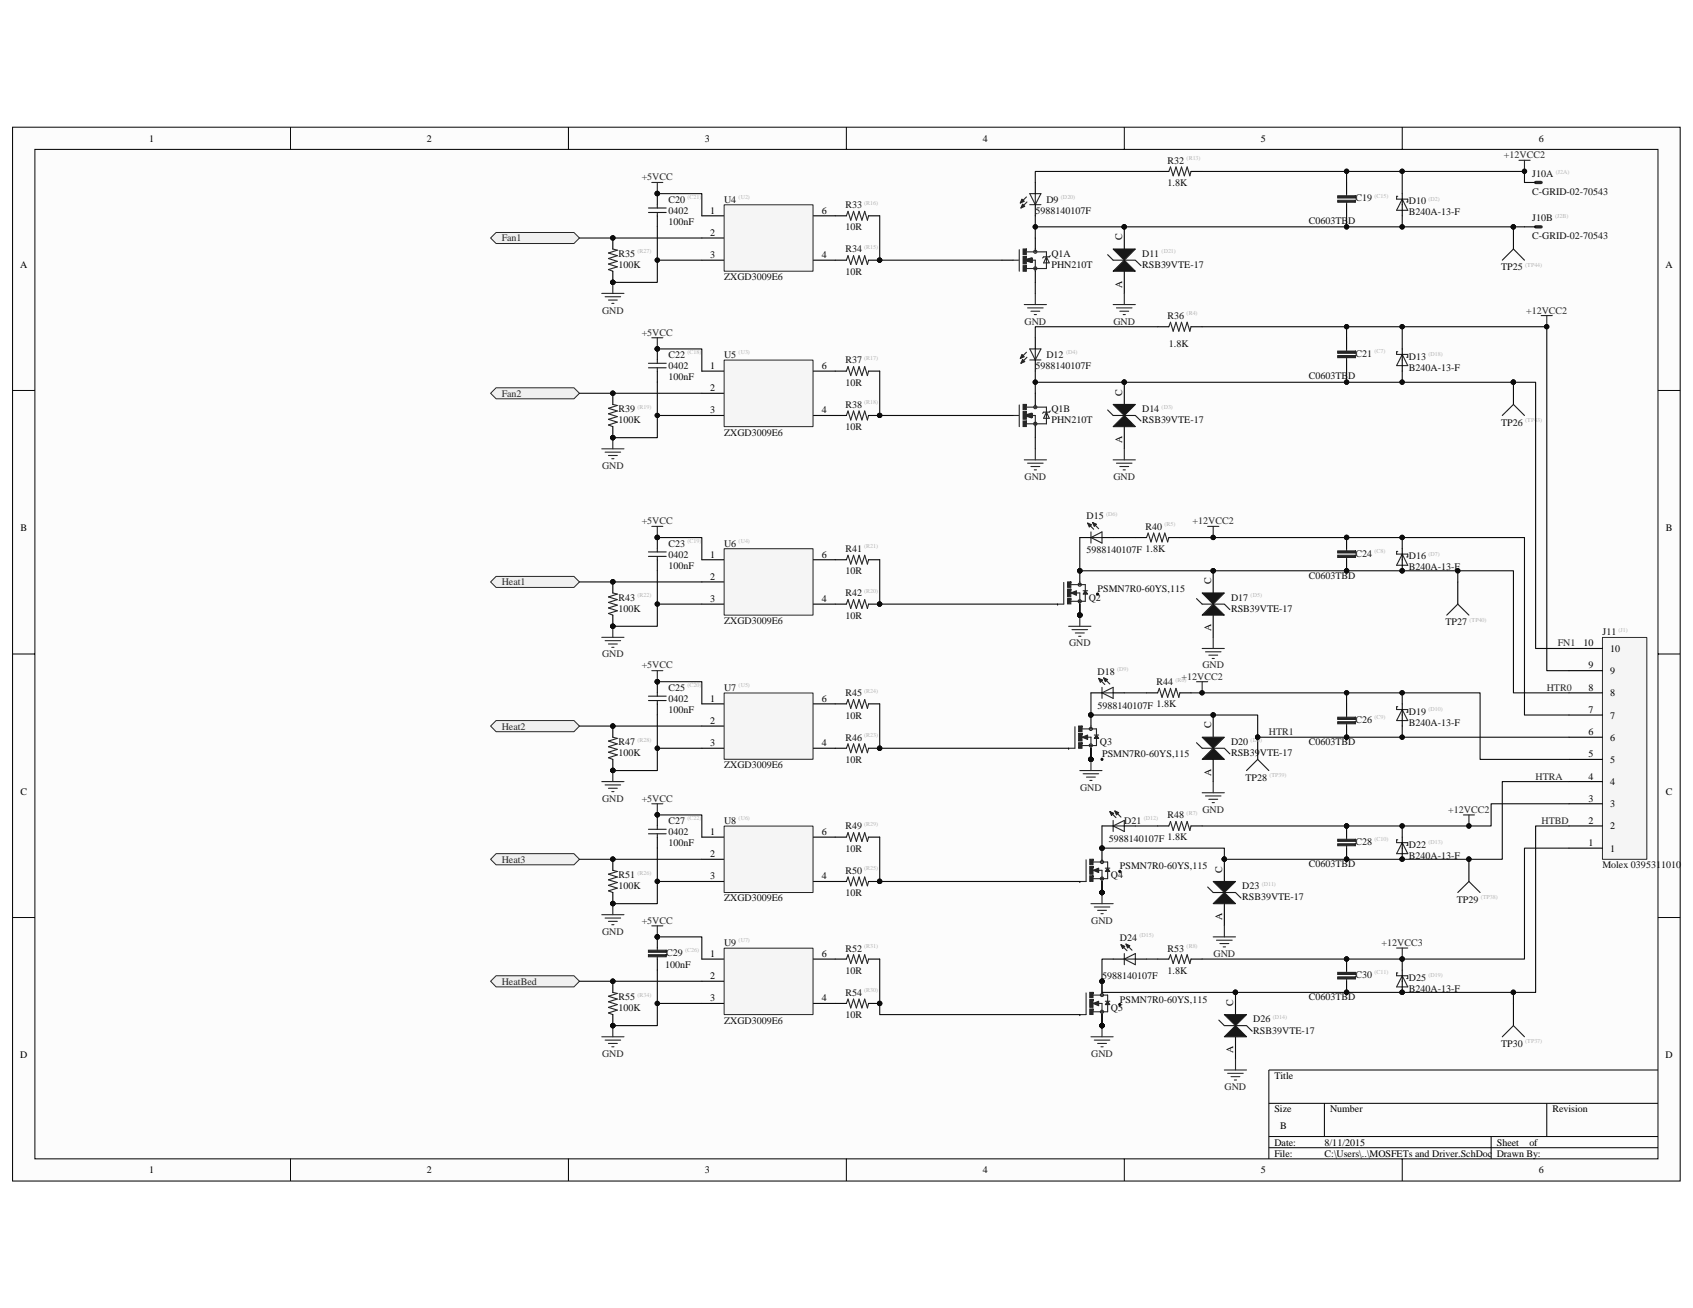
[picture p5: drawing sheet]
<svg xmlns="http://www.w3.org/2000/svg" width="279mm" height="216mm" viewBox="0 0 279 216" stroke-linecap="round" stroke-linejoin="round" font-family="sans-serif">
<defs><g id="words">
<g font-size="1.7">
<text x="24.6" y="23.4">1</text>
<text x="70.5" y="23.4">2</text>
<text x="116.3" y="23.4">3</text>
<text x="162.2" y="23.4">4</text>
<text x="208.1" y="23.4">5</text>
<text x="253.9" y="23.4">6</text>
<text x="117.2" y="35.3">1</text>
<text x="135.6" y="35.3">6</text>
<text x="117.2" y="38.9">2</text>
<text x="185.2" y="39.7" transform="rotate(-90 185.2 39.7)">C</text>
<text x="3.3" y="44.2">A</text>
<text x="117.2" y="42.6">3</text>
<text x="135.6" y="42.6">4</text>
<text x="185.2" y="47.5" transform="rotate(-90 185.2 47.5)">A</text>
<text x="274.8" y="44.2">A</text>
<text x="117.2" y="60.9">1</text>
<text x="117.2" y="64.6">2</text>
<text x="135.6" y="60.9">6</text>
<text x="185.2" y="65.3" transform="rotate(-90 185.2 65.3)">C</text>
<text x="117.2" y="68.2">3</text>
<text x="135.6" y="68.2">4</text>
<text x="185.2" y="73.1" transform="rotate(-90 185.2 73.1)">A</text>
<text x="3.4" y="87.7">B</text>
<text x="274.9" y="87.7">B</text>
<text x="117.2" y="92">1</text>
<text x="117.2" y="95.7">2</text>
<text x="135.6" y="92">6</text>
<text x="117.2" y="99.4">3</text>
<text x="135.6" y="99.4">4</text>
<text x="199.9" y="96.4" transform="rotate(-90 199.9 96.4)">C</text>
<text x="199.9" y="104.2" transform="rotate(-90 199.9 104.2)">A</text>
<text x="261.3" y="106.7">10</text>
<text x="265.7" y="107.6">10</text>
<text x="262.1" y="110.3">9</text>
<text x="265.7" y="111.3">9</text>
<text x="117.2" y="115.8">1</text>
<text x="117.2" y="119.5">2</text>
<text x="135.6" y="115.8">6</text>
<text x="262.1" y="117.7">7</text>
<text x="262.1" y="114">8</text>
<text x="265.7" y="118.6">7</text>
<text x="265.7" y="114.9">8</text>
<text x="117.2" y="123.2">3</text>
<text x="135.6" y="123.2">4</text>
<text x="199.9" y="120.2" transform="rotate(-90 199.9 120.2)">C</text>
<text x="262.1" y="125">5</text>
<text x="262.1" y="121.3">6</text>
<text x="265.7" y="125.9">5</text>
<text x="265.7" y="122.3">6</text>
<text x="3.4" y="131.2">C</text>
<text x="199.9" y="128" transform="rotate(-90 199.9 128)">A</text>
<text x="262.1" y="128.7">4</text>
<text x="265.7" y="129.6">4</text>
<text x="274.9" y="131.2">C</text>
<text x="117.2" y="137.8">1</text>
<text x="135.6" y="137.8">6</text>
<text x="262.1" y="136">2</text>
<text x="262.1" y="132.3">3</text>
<text x="265.7" y="136.9">2</text>
<text x="265.7" y="133.2">3</text>
<text x="117.2" y="141.5">2</text>
<text x="262.1" y="139.7">1</text>
<text x="265.7" y="140.6">1</text>
<text x="117.2" y="145.1">3</text>
<text x="135.6" y="145.1">4</text>
<text x="201.7" y="144" transform="rotate(-90 201.7 144)">C</text>
<text x="201.7" y="151.8" transform="rotate(-90 201.7 151.8)">A</text>
<text x="117.2" y="158">1</text>
<text x="117.2" y="161.6">2</text>
<text x="135.6" y="158">6</text>
<text x="117.2" y="165.3">3</text>
<text x="135.6" y="165.3">4</text>
<text x="203.5" y="166" transform="rotate(-90 203.5 166)">C</text>
<text x="203.5" y="173.8" transform="rotate(-90 203.5 173.8)">A</text>
<text x="3.3" y="174.7">D</text>
<text x="210.3" y="178.1">Title</text>
<text x="274.8" y="174.7">D</text>
<text x="210.3" y="183.6">Size</text>
<text x="219.5" y="183.6">Number</text>
<text x="256.2" y="183.6">Revision</text>
<text x="210.3" y="189.1">Date:</text>
<text x="210.3" y="190.9">File:</text>
<text x="211.2" y="186.4">B</text>
<text x="218.6" y="189.1">8/11/2015</text>
<text x="218.6" y="190.9">C:\Users\..\MOSFETs and Driver.SchDoc Drawn By:</text>
<text x="247" y="189.1">Sheet</text>
<text x="252.4" y="189.1">of</text>
<text x="24.6" y="193.7">1</text>
<text x="70.5" y="193.7">2</text>
<text x="116.3" y="193.7">3</text>
<text x="162.2" y="193.7">4</text>
<text x="208.1" y="193.7">5</text>
<text x="253.9" y="193.7">6</text>
</g>
<g font-size="1.7" fill="#262626">
<text x="105.9" y="29.8">+5VCC</text>
<text x="248.2" y="26.1">+12VCC2</text>
<text x="82.8" y="39.9">Fan1</text>
<text x="99.4" y="51.8">GND</text>
<text x="169.1" y="53.6">GND</text>
<text x="183.7" y="53.6">GND</text>
<text x="251.9" y="51.8">+12VCC2</text>
<text x="105.9" y="55.4">+5VCC</text>
<text x="82.8" y="65.5">Fan2</text>
<text x="99.4" y="77.4">GND</text>
<text x="169.1" y="79.2">GND</text>
<text x="183.7" y="79.2">GND</text>
<text x="105.9" y="86.6">+5VCC</text>
<text x="196.8" y="86.6">+12VCC2</text>
<text x="82.8" y="96.6">Heat1</text>
<text x="176.4" y="106.7">GND</text>
<text x="257.1" y="106.7">FN1</text>
<text x="99.4" y="108.5">GND</text>
<text x="105.9" y="110.3">+5VCC</text>
<text x="195" y="112.2">+12VCC2</text>
<text x="198.4" y="110.3">GND</text>
<text x="255.3" y="114">HTR0</text>
<text x="82.8" y="120.4">Heat2</text>
<text x="209.4" y="121.3">HTR1</text>
<text x="178.2" y="130.5">GND</text>
<text x="253.4" y="128.7">HTRA</text>
<text x="99.4" y="132.3">GND</text>
<text x="105.9" y="132.3">+5VCC</text>
<text x="198.4" y="134.2">GND</text>
<text x="239" y="134.2">+12VCC2</text>
<text x="254.4" y="136">HTBD</text>
<text x="82.8" y="142.4">Heat3</text>
<text x="99.4" y="154.3">GND</text>
<text x="105.9" y="152.5">+5VCC</text>
<text x="180.1" y="152.5">GND</text>
<text x="200.3" y="158">GND</text>
<text x="228" y="156.1">+12VCC3</text>
<text x="82.8" y="162.5">HeatBed</text>
<text x="99.4" y="174.4">GND</text>
<text x="180.1" y="174.4">GND</text>
<text x="202.1" y="179.9">GND</text>
</g>
<g font-size="1.7" fill="#0e0e0e">
<text x="192.7" y="27">R32</text>
<text x="252.9" y="29.2">J10A</text>
<text x="110.3" y="35.3">0402</text>
<text x="110.3" y="33.4">C20</text>
<text x="119.5" y="33.4">U4</text>
<text x="139.5" y="34.4">R33</text>
<text x="170.9" y="35.3">5988140107F</text>
<text x="172.7" y="33.4">D9</text>
<text x="192.7" y="30.7">1.8K</text>
<text x="223.7" y="33.3">C19</text>
<text x="232.5" y="33.7">D10</text>
<text x="232.5" y="35.5">B240A-13-F</text>
<text x="252.9" y="32.2">C-GRID-02-70543</text>
<text x="110.3" y="37.1">100nF</text>
<text x="139.5" y="41.7">R34</text>
<text x="139.5" y="38">10R</text>
<text x="216" y="36.9">C0603TBD</text>
<text x="252.9" y="36.6">J10B</text>
<text x="252.9" y="39.5">C-GRID-02-70543</text>
<text x="102.1" y="44.2">100K</text>
<text x="102.1" y="42.4">R35</text>
<text x="119.5" y="46.2">ZXGD3009E6</text>
<text x="139.5" y="45.3">10R</text>
<text x="173.5" y="42.4">Q1A</text>
<text x="173.5" y="44.2">PHN210T</text>
<text x="188.5" y="42.4">D11</text>
<text x="188.5" y="44.2">RSB39VTE-17</text>
<text x="247.8" y="44.6">TP25</text>
<text x="192.7" y="52.7">R36</text>
<text x="110.3" y="59.1">C22</text>
<text x="119.5" y="59.1">U5</text>
<text x="139.5" y="60">R37</text>
<text x="172.7" y="59.1">D12</text>
<text x="192.9" y="57.3">1.8K</text>
<text x="223.7" y="58.9">C21</text>
<text x="232.5" y="59.4">D13</text>
<text x="110.3" y="60.9">0402</text>
<text x="110.3" y="62.7">100nF</text>
<text x="139.5" y="63.6">10R</text>
<text x="170.9" y="60.9">5988140107F</text>
<text x="216" y="62.5">C0603TBD</text>
<text x="232.5" y="61.2">B240A-13-F</text>
<text x="102.1" y="69.9">100K</text>
<text x="102.1" y="68.1">R39</text>
<text x="119.5" y="71.9">ZXGD3009E6</text>
<text x="139.5" y="71">10R</text>
<text x="139.5" y="67.3">R38</text>
<text x="173.5" y="68.1">Q1B</text>
<text x="173.5" y="69.9">PHN210T</text>
<text x="188.5" y="68.1">D14</text>
<text x="188.5" y="69.9">RSB39VTE-17</text>
<text x="247.8" y="70.3">TP26</text>
<text x="179.3" y="85.7">D15</text>
<text x="189" y="87.5">R40</text>
<text x="110.3" y="92">0402</text>
<text x="110.3" y="93.9">100nF</text>
<text x="110.3" y="90.2">C23</text>
<text x="119.5" y="90.2">U6</text>
<text x="139.5" y="94.8">10R</text>
<text x="139.5" y="91.1">R41</text>
<text x="179.3" y="91.3">5988140107F 1.8K</text>
<text x="216" y="95.5">C0603TBD</text>
<text x="223.7" y="91.9">C24</text>
<text x="232.5" y="92.3">D16</text>
<text x="232.5" y="94.1">B240A-13-F</text>
<text x="102.1" y="101">100K</text>
<text x="102.1" y="99.2">R43</text>
<text x="139.5" y="98.4">R42</text>
<text x="179.7" y="99.2">Q2</text>
<text x="181.1" y="97.7">PSMN7R0-60YS,115</text>
<text x="203.2" y="99.2">D17</text>
<text x="203.2" y="101">RSB39VTE-17</text>
<text x="119.5" y="103">ZXGD3009E6</text>
<text x="139.5" y="102.1">10R</text>
<text x="238.6" y="103.2">TP27</text>
<text x="264.5" y="104.9">J11</text>
<text x="181.1" y="111.4">D18</text>
<text x="190.9" y="113.1">R44</text>
<text x="110.3" y="115.8">0402</text>
<text x="110.3" y="117.7">100nF</text>
<text x="110.3" y="114">C25</text>
<text x="119.5" y="114">U7</text>
<text x="139.5" y="118.6">10R</text>
<text x="139.5" y="114.9">R45</text>
<text x="181.1" y="116.9">5988140107F 1.8K</text>
<text x="223.7" y="119.3">C26</text>
<text x="232.5" y="117.9">D19</text>
<text x="232.5" y="119.8">B240A-13-F</text>
<text x="102.1" y="124.8">100K</text>
<text x="102.1" y="123">R47</text>
<text x="139.5" y="125.9">10R</text>
<text x="139.5" y="122.3">R46</text>
<text x="181.5" y="123">Q3</text>
<text x="181.9" y="125">PSMN7R0-60YS,115</text>
<text x="203.2" y="123">D20</text>
<text x="203.2" y="124.8">RSB39VTE-17</text>
<text x="216" y="123">C0603TBD</text>
<text x="119.5" y="126.8">ZXGD3009E6</text>
<text x="205.5" y="128.8">TP28</text>
<text x="110.3" y="137.8">0402</text>
<text x="110.3" y="136">C27</text>
<text x="119.5" y="136">U8</text>
<text x="139.5" y="136.9">R49</text>
<text x="185.5" y="136">D21</text>
<text x="192.7" y="135.1">R48</text>
<text x="110.3" y="139.7">100nF</text>
<text x="139.5" y="140.6">10R</text>
<text x="183" y="138.9">5988140107F 1.8K</text>
<text x="184.8" y="143.5">PSMN7R0-60YS,115</text>
<text x="216" y="143.1">C0603TBD</text>
<text x="223.7" y="139.5">C28</text>
<text x="232.5" y="139.9">D22</text>
<text x="232.5" y="141.8">B240A-13-F</text>
<text x="264.5" y="143.3">Molex 0395311010</text>
<text x="102.1" y="146.8">100K</text>
<text x="102.1" y="145">R51</text>
<text x="119.5" y="148.8">ZXGD3009E6</text>
<text x="139.5" y="147.9">10R</text>
<text x="139.5" y="144.2">R50</text>
<text x="183.3" y="145">Q4</text>
<text x="205" y="146.8">D23</text>
<text x="205" y="148.6">RSB39VTE-17</text>
<text x="240.4" y="149">TP29</text>
<text x="184.8" y="155.3">D24</text>
<text x="109.8" y="159.8">100nF</text>
<text x="110" y="157.8">C29</text>
<text x="119.5" y="156.1">U9</text>
<text x="139.5" y="160.7">10R</text>
<text x="139.5" y="157.1">R52</text>
<text x="181.9" y="161.6">5988140107F</text>
<text x="192.7" y="157.1">R53</text>
<text x="192.7" y="160.7">1.8K</text>
<text x="223.7" y="161.4">C30</text>
<text x="232.5" y="161.9">D25</text>
<text x="102.1" y="166.9">100K</text>
<text x="102.1" y="165.1">R55</text>
<text x="139.5" y="164.4">R54</text>
<text x="183.3" y="166.9">Q5</text>
<text x="184.8" y="165.5">PSMN7R0-60YS,115</text>
<text x="216" y="165.1">C0603TBD</text>
<text x="232.5" y="163.7">B240A-13-F</text>
<text x="119.5" y="169">ZXGD3009E6</text>
<text x="139.5" y="168">10R</text>
<text x="206.8" y="168.8">D26</text>
<text x="206.8" y="170.6">RSB39VTE-17</text>
<text x="247.8" y="172.8">TP30</text>
</g>
<g font-size="1" fill="#b4b4b4">
<text x="195.8" y="26.4">(R13)</text>
<text x="256.8" y="28.6">(J2A)</text>
<text x="113.5" y="32.9">(C21)</text>
<text x="121.9" y="32.9">(U2)</text>
<text x="142.6" y="33.8">(R16)</text>
<text x="175.1" y="32.9">(D20)</text>
<text x="226.8" y="32.7">(C15)</text>
<text x="235.7" y="33.1">(D2)</text>
<text x="256.7" y="36">(J2B)</text>
<text x="105.2" y="41.8">(R27)</text>
<text x="142.6" y="41.1">(R15)</text>
<text x="191.7" y="41.8">(D21)</text>
<text x="251.7" y="44">(TP44)</text>
<text x="195.8" y="52.1">(R4)</text>
<text x="113.5" y="58.5">(C18)</text>
<text x="121.9" y="58.5">(U3)</text>
<text x="142.6" y="59.4">(R17)</text>
<text x="175.9" y="58.5">(D4)</text>
<text x="226.8" y="58.3">(C7)</text>
<text x="235.7" y="58.8">(D18)</text>
<text x="105.2" y="67.5">(R19)</text>
<text x="142.6" y="66.7">(R18)</text>
<text x="191.7" y="67.5">(D3)</text>
<text x="251.7" y="69.7">(TP43)</text>
<text x="113.5" y="89.6">(C19)</text>
<text x="121.9" y="89.6">(U4)</text>
<text x="192.2" y="86.9">(R5)</text>
<text x="142.6" y="90.5">(R21)</text>
<text x="226.8" y="91.3">(C8)</text>
<text x="235.7" y="91.7">(D7)</text>
<text x="105.2" y="98.6">(R22)</text>
<text x="142.6" y="97.9">(R20)</text>
<text x="206.4" y="98.6">(D5)</text>
<text x="242.5" y="102.6">(TP40)</text>
<text x="267.1" y="104.3">(J1)</text>
<text x="113.5" y="113.4">(C20)</text>
<text x="121.9" y="113.4">(U5)</text>
<text x="194" y="112.5">(R6)</text>
<text x="142.6" y="114.3">(R24)</text>
<text x="235.7" y="117.4">(D10)</text>
<text x="105.2" y="122.4">(R28)</text>
<text x="142.6" y="121.7">(R23)</text>
<text x="206.4" y="122.4">(D8)</text>
<text x="209.5" y="128.2">(TP39)</text>
<text x="113.5" y="135.4">(C22)</text>
<text x="121.9" y="135.4">(U6)</text>
<text x="142.6" y="136.3">(R29)</text>
<text x="188.8" y="135.4">(D12)</text>
<text x="195.8" y="134.5">(R7)</text>
<text x="142.6" y="143.6">(R25)</text>
<text x="235.7" y="139.3">(D13)</text>
<text x="105.2" y="144.4">(R26)</text>
<text x="208.2" y="146.2">(D11)</text>
<text x="244.4" y="148.4">(TP38)</text>
<text x="121.9" y="155.5">(U7)</text>
<text x="188" y="154.7">(D15)</text>
<text x="113.1" y="157.2">(C26)</text>
<text x="142.6" y="156.5">(R31)</text>
<text x="195.8" y="156.5">(R8)</text>
<text x="235.7" y="161.3">(D19)</text>
<text x="105.2" y="164.5">(R34)</text>
<text x="142.6" y="163.8">(R30)</text>
<text x="210.1" y="168.2">(D14)</text>
<text x="251.7" y="172.2">(TP37)</text>
</g>
</g></defs>
<path d="M2.1 21h275.2v173.9h-275.2z" fill="#fcfcfc"/>
<path d="M2.1 21h275.2v173.9h-275.2z" fill="none" stroke="#000" stroke-width=".17"/>
<path d="M5.8 24.7h267.8v166.6h-267.8z" fill="#fcfcfc"/>
<g fill="none" stroke="#000" stroke-width=".17">
<path d="M5.8 24.7h267.8v166.6h-267.8zM47.9 21v3.6M93.8 21v3.6M139.7 21v3.6M185.5 21v3.6M231.4 21v3.6M2.1 64.5h3.6M273.6 64.5h3.7M2.1 107.9h3.6M273.6 107.9h3.7M2.1 151.4h3.6M273.6 151.4h3.7"/>
<path d="M273.6 176.6h-64.2v14.7M47.9 191.3v3.6M93.8 191.3v3.6M139.7 191.3v3.6M185.5 191.3v3.6M209.4 182.1h64.2M209.4 187.6h64.2M209.4 189.4h64.2M218.6 182.1v5.5M231.4 191.3v3.6M246.1 187.6v3.7M255.3 182.1v5.5"/>
</g>
<g fill="none" stroke="#262626" stroke-width=".18">
<path d="M250.7 26.5h1.8M251.6 26.5v1.8M169 50.3h3.7M169.6 50.8h2.5M170.1 51.4h1.5M170.7 51.9h.3M170.9 48.4v1.9M254.3 52.1h1.9M255.3 52.1v1.8M169 75.9h3.7M169.6 76.5h2.5M170.1 77h1.5"/>
<path d="M170.7 77.6h.3M170.9 74.1v1.8M199.3 86.9h1.8M200.2 86.9v1.8M230.7 91h-.2v.5h1.8v.4h-.1M231.4 91.5l.9 1.8h-1.8zM176.4 103.4h3.6M176.9 103.9h2.6M177.5 104.5h1.4M178 105h.4M178.2 101.5v1.9M197.5 112.5h1.8"/>
<path d="M198.4 112.5v1.9M178.2 127.2h3.7M178.8 127.7h2.5M179.3 128.3h1.5M179.9 128.8h.3M180 125.3v1.9M241.5 134.5h1.8M242.4 134.5v1.8M180 149.2h3.7M180.6 149.7h2.6M181.1 150.3h1.5M181.7 150.8h.4"/>
<path d="M181.9 147.3v1.9M180 171.1h3.7M180.6 171.7h2.6M181.1 172.2h1.5M181.7 172.8h.4M181.9 169.3v1.8"/>
</g>
<g fill="#0e0e0e" stroke="#0e0e0e" stroke-width=".17">
<circle cx="180" cy="125.3" r=".35"/>
<circle cx="198.4" cy="114.4" r=".35"/>
<circle cx="181.9" cy="147.3" r=".36"/>
<circle cx="242.4" cy="136.3" r=".36"/>
<circle cx="181.9" cy="169.3" r=".36"/>
<circle cx="200.2" cy="88.7" r=".36"/>
<circle cx="251.6" cy="28.3" r=".35"/>
<circle cx="178.2" cy="101.5" r=".36"/>
<circle cx="231.4" cy="94.2" r=".36"/>
<circle cx="255.3" cy="53.9" r=".35"/>
</g>
<path d="M253.4 30.1h.9" fill="none" stroke="#262626" stroke-width=".55"/>
<path d="M251.6 30.1h1.8M231.4 90.6v3.6" fill="none" stroke="#000" stroke-width=".18"/>
<g fill="#f0f0f0" stroke="#262626" stroke-width=".17">
<path d="M81 39.3l.9-.9h12.8l.9 .9-.9 .9h-12.8z" fill-rule="evenodd"/>
<path d="M81 64.9l.9-.9h12.8l.9 .9-.9 .9h-12.8z" fill-rule="evenodd"/>
<path d="M81 96.1l.9-1h12.8l.9 1-.9 .9h-12.8z" fill-rule="evenodd"/>
<path d="M81 119.8l.9-.9h12.8l.9 .9-.9 1h-12.8z" fill-rule="evenodd"/>
<path d="M81.9 140.9h12.8l.9 .9-.9 .9h-12.8l-.9-.9z" fill-rule="evenodd"/>
</g>
<path d="M230.7 116.6h-.2v.5h1.8v.5h-.1M231.4 117.1l.9 1.8h-1.8zM230.7 138.6h-.2v.5h1.8v.4h-.1M231.4 139.1l.9 1.8h-1.8zM230.5 156.5h1.8M231.4 156.5v1.8M230.7 160.6h-.2v.5h1.8v.4h-.1M231.4 161.1l.9 1.8h-1.8z" fill="none" stroke="#262626" stroke-width=".18"/>
<path d="M240.6 96.1v3.6M231.4 116.2v3.6M207.6 121.7v3.6M231.4 138.2v3.6M242.4 141.8v3.7M231.4 160.1v3.7M249.8 165.6v3.7" fill="none" stroke="#000" stroke-width=".18"/>
<g fill="#0e0e0e" stroke="#0e0e0e" stroke-width=".17">
<circle cx="231.4" cy="141.8" r=".35"/>
<circle cx="231.4" cy="163.8" r=".36"/>
<circle cx="231.4" cy="158.3" r=".35"/>
<circle cx="207.5" cy="121.7" r=".35"/>
<circle cx="242.4" cy="141.8" r=".35"/>
</g>
<path d="M242.4 101.5l-1.8-1.8-1.8 1.8M209.4 127.2l-1.8-1.9-1.9 1.9M244.3 147.3l-1.9-1.8-1.8 1.8M251.6 171.1l-1.8-1.8-1.9 1.8" fill="none" stroke="#1c1c1c" stroke-width=".18"/>
<path d="M264.5 105.2h7.3v36.6h-7.3z" fill="#f5f5f5"/>
<path d="M264.5 105.2h7.3v36.6h-7.3z" fill="none" stroke="#262626" stroke-width=".17"/>
<path d="M258.9 118h5.5M258.9 114.4h5.5M258.9 110.7h5.5M258.9 107h5.5M258.9 140h5.5M258.9 136.3h5.5M258.9 132.7h5.5M258.9 129h5.5M258.9 125.3h5.5M258.9 121.7h5.5" fill="none" stroke="#000" stroke-width=".18"/>
<path d="M169.4 32.5l-1 1M169.5 33.3l-1 1M169.9 33.8h1M170.9 33.8l.9-1.8h-1.9l1 1.8h.9M170.9 32v1.8" fill="none" stroke="#262626" stroke-width=".18"/>
<path d="M168.7 32.9l.3 .3-.6 .3z" fill="#262626"/>
<path d="M168.7 32.9l.3 .3-.6 .3z" fill="none" stroke="#262626" stroke-width=".18"/>
<path d="M168.8 33.7l.3 .4-.6 .2z" fill="#262626"/>
<path d="M168.8 33.7l.3 .4-.6 .2zM169.4 58.1l-1 1.1M169.5 59l-1 1M169.9 59.4h1M170.9 57.6v1.8M171.8 59.4h-.9l-1-1.8h1.9l-.9 1.8" fill="none" stroke="#262626" stroke-width=".18"/>
<path d="M170.9 30.1v1.9M170.9 33.8v1.8" fill="none" stroke="#000" stroke-width=".18"/>
<path d="M168.7 58.5l.3 .4-.6 .3z" fill="#262626"/>
<path d="M168.7 58.5l.3 .4-.6 .3z" fill="none" stroke="#262626" stroke-width=".18"/>
<path d="M168.8 59.3l.3 .4-.6 .3z" fill="#262626"/>
<path d="M168.8 59.3l.3 .4-.6 .3zM179.5 86.3l1 1.1M180 87.8v.9M180 88.7h1.9M180 88.7l1.9 .9v-1.8l-1.9 .9v.9M180.3 86.3l1 1" fill="none" stroke="#262626" stroke-width=".18"/>
<path d="M170.9 55.8v1.8M170.9 59.4v1.9" fill="none" stroke="#000" stroke-width=".18"/>
<path d="M180.3 86.3l.7 .2-.4 .4z" fill="#262626"/>
<path d="M180.3 86.3l.7 .2-.4 .4z" fill="none" stroke="#262626" stroke-width=".18"/>
<path d="M179.5 86.3l.6 .3-.3 .4z" fill="#262626"/>
<path d="M179.5 86.3l.6 .3-.3 .4zM181.3 112l1 1M181.9 114.4l1.8 .9v-1.8l-1.8 .9v.9M181.9 113.5v.9M181.9 114.4h1.8M182.1 111.9l1.1 1" fill="none" stroke="#262626" stroke-width=".18"/>
<path d="M178.2 88.7h1.8M181.9 88.7h1.8" fill="none" stroke="#000" stroke-width=".18"/>
<path d="M182.1 111.9l.7 .3-.4 .3z" fill="#262626"/>
<path d="M182.1 111.9l.7 .3-.4 .3z" fill="none" stroke="#262626" stroke-width=".18"/>
<path d="M181.3 112l.7 .2-.4 .4z" fill="#262626"/>
<path d="M181.3 112l.7 .2-.4 .4zM183.2 134l1 1M183.7 136.3l1.8 .9v-1.8l-1.8 .9v.9M183.7 135.4v.9M183.7 136.3h1.8M184 133.9l1 1" fill="none" stroke="#262626" stroke-width=".18"/>
<path d="M180 114.4h1.9M183.7 114.4h1.8" fill="none" stroke="#000" stroke-width=".18"/>
<path d="M184 133.9l.6 .2-.3 .4z" fill="#262626"/>
<path d="M184 133.9l.6 .2-.3 .4z" fill="none" stroke="#262626" stroke-width=".18"/>
<path d="M183.2 134l.6 .2-.4 .4z" fill="#262626"/>
<path d="M183.2 134l.6 .2-.4 .4zM185 155.9l1 1M185.5 158.3l1.9 .9v-1.8l-1.9 .9v.9M185.5 157.4v.9M185.5 158.3h1.9M185.8 155.8l1 1" fill="none" stroke="#262626" stroke-width=".18"/>
<path d="M181.9 136.3h1.8M185.5 136.3h1.9" fill="none" stroke="#000" stroke-width=".18"/>
<path d="M185.8 155.8l.7 .3-.4 .4z" fill="#262626"/>
<path d="M185.8 155.8l.7 .3-.4 .4z" fill="none" stroke="#262626" stroke-width=".18"/>
<path d="M185 155.9l.6 .3-.3 .4z" fill="#262626"/>
<g fill="none" stroke="#262626" stroke-width=".18">
<path d="M196.6 28.3l-.2 .7-.5-1.4-.4 1.4-.5-1.4-.5 1.4-.4-1.4-.5 1.4-.4-1.4-.3 .7M167.2 42.9h.9M168.2 41.2v3.6M169.4 42.9l.9-.3v.7zM169.4 41.6h3.3v2.7h-3.3M170.2 42.9h.7v1.9M170.9 41.1v.5M172.7 42.4l.5 1h-1zM173.3 42.2l-.1 .2h-1l-.1 .2M196.6 53.9l-.2 .8-.5-1.5-.4 1.5-.5-1.5-.5 1.5-.4-1.5-.5 1.5-.4-1.5-.3 .7M167.2 68.6h.9M168.2 66.8v3.6"/>
<path d="M169.4 68.6l.9-.4v.7zM169.4 67.2h3.3v2.8h-3.3M170.2 68.6h.7v1.8M170.9 66.8v.4M172.7 68l.5 1h-1zM173.3 67.8l-.1 .2h-1l-.1 .2M175.6 96.1v3.6h-1.1M176.8 96.5h2.3v1M177.6 97.9h.6v1.8M178.2 96.1v.4M178.8 97.5h.7M179.1 98v1.3h-2.4"/>
<path d="M189.2 88.7l.3-.7 .4 1.5 .5-1.5 .5 1.5 .4-1.5 .5 1.5 .4-1.5 .5 1.5 .2-.8M191.1 114.4l.2-.8 .5 1.5 .4-1.5 .5 1.5 .5-1.5 .4 1.5 .5-1.5 .4 1.5 .2-.7M192.9 136.3l.3-.7 .4 1.5 .5-1.5 .4 1.5 .5-1.5 .5 1.5 .4-1.5 .5 1.5 .2-.8M185 155.9l.6 .3-.3 .4zM192.9 158.3l.3-.7 .4 1.4 .5-1.4 .4 1.4 .5-1.4 .5 1.4 .4-1.4 .5 1.4 .2-.7"/>
</g>
<g fill="none" stroke="#000" stroke-width=".18">
<path d="M170.9 39.3v1.8M191.1 28.3h1.8M196.6 28.3h1.8M165.4 42.9h1.8M170.9 44.8v1.8M191.1 53.9h1.8M196.6 53.9h1.8M165.4 68.6h1.8M170.9 64.9v1.9M170.9 70.4v1.8M187.4 88.7h1.8M192.9 88.7h1.8"/>
<path d="M189.2 114.4h1.9M194.7 114.4h1.9M191.1 136.3h1.8M196.6 136.3h1.8M183.7 158.3h1.8M187.4 158.3h1.8M191.1 158.3h1.8M196.6 158.3h1.8"/>
</g>
<g fill="none" stroke="#262626" stroke-width=".55">
<path d="M170.2 42.8l-.6 .1 .6 .2v-.2h-.2M170.8 41.5l.1 .1zM170.2 68.4l-.6 .2 .6 .2v-.2h-.2M170.8 69.9l.1 .1z"/>
<circle cx="170.9" cy="44.3" r=".08"/>
<circle cx="170.9" cy="67.2" r=".08"/>
</g>
<g fill="#262626" stroke="#262626" stroke-width=".18">
<path d="M168.8 43.9v.9h.6v-.9z" fill-rule="evenodd"/>
<path d="M168.8 41.1v.9h.6v-.9z" fill-rule="evenodd"/>
<path d="M168.8 42.3v1.3h.6v-1.3z" fill-rule="evenodd"/>
<path d="M168.8 69.5v.9h.6v-.9z" fill-rule="evenodd"/>
<path d="M168.8 66.8v.8h.6v-.8z" fill-rule="evenodd"/>
<path d="M168.8 67.9v1.3h.6v-1.3z" fill-rule="evenodd"/>
<path d="M176.2 98.8v.9h.5v-.9z" fill-rule="evenodd"/>
<path d="M176.2 96.1v.8h.5v-.8z" fill-rule="evenodd"/>
<path d="M176.2 97.2v1.3h.5v-1.3z" fill-rule="evenodd"/>
</g>
<path d="M176.7 97.9l1-.4v.8z" fill="#262626"/>
<path d="M176.7 97.9l1-.4v.8z" fill="none" stroke="#262626" stroke-width=".18"/>
<path d="M179.1 97.5l.4 .6h-.7z" fill="#262626"/>
<path d="M179.1 97.5l.4 .6h-.7zM177.4 120v3.5h-1M180 119.8v.5M178.6 120.3h2.4v1M179.4 121.7h.6v1.8M180.6 121.3h.7M181 121.8v1.3h-2.4" fill="none" stroke="#262626" stroke-width=".18"/>
<path d="M178.1 99.2h.2v.1h-.2zM178.1 96.4h.2v.2h-.2z" fill="none" stroke="#262626" stroke-width=".55"/>
<path d="M174.5 99.7h.1M178.2 94.2v1.9M178.2 99.7v1.8" fill="none" stroke="#000" stroke-width=".18"/>
<g fill="#0e0e0e" stroke="#0e0e0e" stroke-width=".17">
<path d="M181 97.9h.3v.3h-.3z" fill-rule="evenodd"/>
<circle cx="178.2" cy="94.2" r=".36"/>
<circle cx="178.2" cy="101.5" r=".36"/>
</g>
<g fill="#262626" stroke="#262626" stroke-width=".18">
<path d="M178 122.6v.9h.6v-.9z" fill-rule="evenodd"/>
<path d="M178 119.8v1h.6v-1z" fill-rule="evenodd"/>
<path d="M178 121.1v1.2h.6v-1.2z" fill-rule="evenodd"/>
</g>
<path d="M178.6 121.7l.9-.4v.7z" fill="#262626"/>
<path d="M178.6 121.7l.9-.4v.7z" fill="none" stroke="#262626" stroke-width=".18"/>
<path d="M181 121.3l.3 .6h-.7z" fill="#262626"/>
<path d="M181 121.3l.3 .6h-.7zM179.2 141.9v3.6h-1M180.4 142.3h2.4v1M181.2 143.7h.7v1.8M181.9 141.8v.5M182.4 143.3h.8M182.8 143.7v1.3h-2.4" fill="none" stroke="#262626" stroke-width=".18"/>
<g fill="none" stroke="#262626" stroke-width=".55">
<circle cx="180" cy="120.3" r=".08"/>
<circle cx="180" cy="123.1" r=".08"/>
</g>
<path d="M180 118v1.8M176.4 123.5h.1M180 123.5v1.8" fill="none" stroke="#000" stroke-width=".18"/>
<g fill="#0e0e0e" stroke="#0e0e0e" stroke-width=".17">
<path d="M181.7 125.2h.3v.3h-.3z" fill-rule="evenodd"/>
<circle cx="180" cy="118" r=".35"/>
<circle cx="180" cy="125.3" r=".35"/>
</g>
<g fill="#262626" stroke="#262626" stroke-width=".18">
<path d="M179.9 144.6v.9h.5v-.9z" fill-rule="evenodd"/>
<path d="M179.9 141.8v.9h.5v-.9z" fill-rule="evenodd"/>
<path d="M179.9 143v1.3h.5v-1.3z" fill-rule="evenodd"/>
</g>
<path d="M180.4 143.7l.9-.4v.7z" fill="#262626"/>
<path d="M180.4 143.7l.9-.4v.7z" fill="none" stroke="#262626" stroke-width=".18"/>
<path d="M182.8 143.3l.4 .5h-.8z" fill="#262626"/>
<path d="M182.8 143.3l.4 .5h-.8zM179.2 163.9v3.6h-1M180.4 164.3h2.4v1M181.2 165.6h.7v1.9M181.9 163.8v.5M182.4 165.3h.8M182.8 165.7v1.3h-2.4" fill="none" stroke="#262626" stroke-width=".18"/>
<g fill="none" stroke="#262626" stroke-width=".55">
<path d="M181.8 145l.1 .1z"/>
<circle cx="181.9" cy="142.3" r=".08"/>
</g>
<path d="M181.9 140v1.8M178.2 145.5h.1M181.9 145.5v1.8" fill="none" stroke="#000" stroke-width=".18"/>
<g fill="#0e0e0e" stroke="#0e0e0e" stroke-width=".17">
<path d="M184.7 143.7h.2v.3h-.2z" fill-rule="evenodd"/>
<circle cx="181.9" cy="140" r=".36"/>
<circle cx="181.9" cy="147.3" r=".36"/>
</g>
<g fill="#262626" stroke="#262626" stroke-width=".18">
<path d="M179.9 166.6v.8h.5v-.8z" fill-rule="evenodd"/>
<path d="M179.9 163.8v.9h.5v-.9z" fill-rule="evenodd"/>
<path d="M179.9 165v1.3h.5v-1.3z" fill-rule="evenodd"/>
</g>
<path d="M180.4 165.6l.9-.3v.7z" fill="#262626"/>
<path d="M180.4 165.6l.9-.3v.7z" fill="none" stroke="#262626" stroke-width=".18"/>
<path d="M182.8 165.3l.4 .5h-.8z" fill="#262626"/>
<path d="M182.8 165.3l.4 .5h-.8z" fill="none" stroke="#262626" stroke-width=".18"/>
<g fill="none" stroke="#262626" stroke-width=".55">
<path d="M253.4 37.4h.9M181.8 164.2l.1 .1z"/>
<circle cx="181.9" cy="167" r=".08"/>
</g>
<path d="M249.8 37.4v3.7M251.6 37.4h1.8M249.8 63.1v3.7M178.2 167.5h.1M181.9 162v1.8M181.9 167.5v1.8" fill="none" stroke="#000" stroke-width=".18"/>
<g fill="#0e0e0e" stroke="#0e0e0e" stroke-width=".17">
<path d="M184.7 165.7h.2v.2h-.2z" fill-rule="evenodd"/>
<circle cx="181.9" cy="162" r=".36"/>
<circle cx="181.9" cy="169.3" r=".36"/>
<circle cx="249.7" cy="37.4" r=".36"/>
<circle cx="249.7" cy="63.1" r=".36"/>
</g>
<path d="M251.6 42.9l-1.8-1.8-1.9 1.8M251.6 68.6l-1.8-1.8-1.9 1.8" fill="none" stroke="#1c1c1c" stroke-width=".18"/>
<path d="M81 162l.9-.9h12.8l.9 .9-.9 .9h-12.8z" fill-rule="evenodd" fill="#f0f0f0" stroke="#262626" stroke-width=".17"/>
<path d="M107.6 152.8h1.8M108.5 152.8v1.8M108.5 156.5v.3M108.5 157.9v.4M99.3 171.1h3.7M99.9 171.7h2.5M100.4 172.2h1.5M101 172.8h.3M101.1 169.3v1.8M101.1 163.8l.8 .2-1.5 .4 1.5 .5-1.5 .5 1.5 .4-1.5 .5 1.5 .4-1.5 .5 .7 .3M139.7 165.6l.3-.7 .4 1.5 .5-1.5 .4 1.5 .5-1.5 .4 1.5 .5-1.5 .5 1.5 .1-.8" fill="none" stroke="#262626" stroke-width=".18"/>
<g fill="#0e0e0e" stroke="#0e0e0e" stroke-width=".17">
<circle cx="108.5" cy="154.6" r=".36"/>
<circle cx="145.2" cy="165.6" r=".36"/>
<circle cx="101.1" cy="169.3" r=".36"/>
<circle cx="101.1" cy="162" r=".36"/>
</g>
<path d="M108.5 154.6v1.9M108.5 158.3v1.8M115.8 158.3h3.7M134.2 158.3h3.6M101.1 162v1.8M101.1 167.5v1.8M115.8 165.6h3.7M115.8 162h3.7M134.2 165.6h5.5M143.3 165.6h1.9" fill="none" stroke="#000" stroke-width=".18"/>
<g fill="#262626" stroke="#262626" stroke-width=".18">
<path d="M107 157.6v.3h2.9v-.3z" fill-rule="evenodd"/>
<path d="M107 156.8v.4h2.9v-.4z" fill-rule="evenodd"/>
</g>
<path d="M119.5 156.5h14.7v11h-14.7z" fill="#f5f5f5"/>
<path d="M119.5 156.5h14.7v11h-14.7z" fill="none" stroke="#262626" stroke-width=".17"/>
<path d="M107.6 30.1h1.8M108.5 30.1v1.9M99.3 48.4h3.7M99.9 49h2.5M100.4 49.5h1.5M101 50.1h.3M101.1 46.6v1.8M101.1 41.1l.8 .2-1.5 .5 1.5 .4-1.5 .5 1.5 .4-1.5 .5 1.5 .4-1.5 .5 .7 .3M143.3 42.9l-.1 .8-.5-1.5-.5 1.5-.4-1.5-.5 1.5-.4-1.5-.5 1.5-.4-1.5-.3 .7M139.7 158.3l.3-.7 .4 1.4 .5-1.4 .4 1.4 .5-1.4 .4 1.4 .5-1.4 .5 1.4 .1-.7" fill="none" stroke="#262626" stroke-width=".18"/>
<path d="M101.1 39.3v1.8M108.5 32v1.8M108.5 35.6v1.8M115.8 35.6h3.7M115.8 39.3h3.7M134.2 35.6h3.6M101.1 44.8v1.8M115.8 42.9h3.7M134.2 42.9h5.5M143.3 42.9h1.9M137.8 158.3h1.9M143.3 158.3h1.9" fill="none" stroke="#000" stroke-width=".18"/>
<g fill="#0e0e0e" stroke="#0e0e0e" stroke-width=".17">
<circle cx="108.5" cy="31.9" r=".36"/>
<circle cx="145.2" cy="42.9" r=".35"/>
<circle cx="101.1" cy="46.6" r=".35"/>
<circle cx="101.1" cy="39.3" r=".35"/>
</g>
<path d="M107 35.1h2.9M107 34.3h2.9M108.5 33.8v.5M108.5 35.1v.5" fill="none" stroke="#1c1c1c" stroke-width=".18"/>
<path d="M119.5 33.8h14.7v11h-14.7z" fill="#f5f5f5"/>
<path d="M119.5 33.8h14.7v11h-14.7z" fill="none" stroke="#262626" stroke-width=".17"/>
<path d="M143.3 35.6l-.1 .7-.5-1.4-.5 1.4-.4-1.4-.5 1.4-.4-1.4-.5 1.4-.4-1.4-.3 .7M107.6 55.8h1.8M108.5 55.8v1.8M99.3 74.1h3.7M99.9 74.6h2.5M100.4 75.2h1.5M101 75.7h.3M101.1 72.2v1.9M101.1 66.8l.8 .1-1.5 .5 1.5 .4-1.5 .5 1.5 .5-1.5 .4 1.5 .5-1.5 .4 .7 .3M143.3 68.6l-.1 .7-.5-1.5-.5 1.5-.4-1.5-.5 1.5-.4-1.5-.5 1.5-.4-1.5-.3 .8" fill="none" stroke="#262626" stroke-width=".18"/>
<path d="M137.8 35.6h1.9M143.3 35.6h1.9M108.5 57.6v1.8M101.1 64.9v1.9M101.1 70.4v1.8M108.5 61.3v1.8M115.8 68.6h3.7M115.8 61.3h3.7M115.8 64.9h3.7M134.2 68.6h5.5M134.2 61.3h3.6M143.3 68.6h1.9" fill="none" stroke="#000" stroke-width=".18"/>
<g fill="#0e0e0e" stroke="#0e0e0e" stroke-width=".17">
<circle cx="108.5" cy="57.6" r=".36"/>
<circle cx="145.2" cy="68.6" r=".35"/>
<circle cx="101.1" cy="72.2" r=".36"/>
<circle cx="101.1" cy="64.9" r=".35"/>
</g>
<path d="M107 60h2.9M108.5 59.4v.6M107 60.7h2.9M108.5 60.7v.6" fill="none" stroke="#1c1c1c" stroke-width=".18"/>
<path d="M119.5 59.5h14.7v10.9h-14.7z" fill="#f5f5f5"/>
<path d="M119.5 59.4h14.7v11h-14.7z" fill="none" stroke="#262626" stroke-width=".17"/>
<path d="M143.3 61.3l-.1 .7-.5-1.5-.5 1.5-.4-1.5-.5 1.5-.4-1.5-.5 1.5-.4-1.5-.3 .8M101.1 97.9l.8 .2-1.5 .4 1.5 .5-1.5 .4 1.5 .5-1.5 .5 1.5 .4-1.5 .5 .7 .2M107.6 86.9h1.8M108.5 86.9v1.8M139.7 99.7l.3-.7 .4 1.4 .5-1.4 .4 1.4 .5-1.4 .4 1.4 .5-1.4 .5 1.4 .1-.7M99.3 105.2h3.7M99.9 105.7h2.5M100.4 106.3h1.5M101 106.8h.3M101.1 103.4v1.8" fill="none" stroke="#262626" stroke-width=".18"/>
<path d="M137.8 61.3h1.9M143.3 61.3h1.9M101.1 96.1v1.8M108.5 88.7v1.9M108.5 92.4v1.8M115.8 99.7h3.7M115.8 92.4h3.7M115.8 96.1h3.7M134.2 99.7h5.5M134.2 92.4h3.6M143.3 99.7h1.9M101.1 101.5v1.9" fill="none" stroke="#000" stroke-width=".18"/>
<g fill="#0e0e0e" stroke="#0e0e0e" stroke-width=".17">
<circle cx="108.5" cy="88.7" r=".36"/>
<circle cx="145.2" cy="99.7" r=".35"/>
<circle cx="101.1" cy="103.4" r=".35"/>
<circle cx="101.1" cy="96" r=".36"/>
</g>
<path d="M107 91.8h2.9M107 91.1h2.9M108.5 90.6v.5M108.5 91.8v.6" fill="none" stroke="#1c1c1c" stroke-width=".18"/>
<path d="M119.5 90.6h14.7v10.9h-14.7z" fill="#f5f5f5"/>
<path d="M119.5 90.6h14.7v10.9h-14.7z" fill="none" stroke="#262626" stroke-width=".17"/>
<path d="M139.7 92.4l.3-.7 .4 1.4 .5-1.4 .4 1.4 .5-1.4 .4 1.4 .5-1.4 .5 1.4 .1-.7M107.6 110.7h1.8M108.5 110.7v1.8M99.3 129h3.7M99.9 129.6h2.5M100.4 130.1h1.5M101 130.7h.3M101.1 127.2v1.8M101.1 121.7l.8 .2-1.5 .4 1.5 .5-1.5 .5 1.5 .4-1.5 .5 1.5 .4-1.5 .5 .7 .2M139.7 123.5l.3-.7 .4 1.4 .5-1.4 .4 1.4 .5-1.4 .4 1.4 .5-1.4 .5 1.4 .1-.7" fill="none" stroke="#262626" stroke-width=".18"/>
<path d="M137.8 92.4h1.9M143.3 92.4h1.9M101.1 119.8v1.9M108.5 112.5v1.9M108.5 116.2v1.8M115.8 116.2h3.7M115.8 119.8h3.7M134.2 116.2h3.6M101.1 125.3v1.9M115.8 123.5h3.7M134.2 123.5h5.5M143.3 123.5h1.9" fill="none" stroke="#000" stroke-width=".18"/>
<g fill="#0e0e0e" stroke="#0e0e0e" stroke-width=".17">
<circle cx="108.5" cy="112.5" r=".36"/>
<circle cx="145.2" cy="123.5" r=".36"/>
<circle cx="101.1" cy="127.2" r=".36"/>
<circle cx="101.1" cy="119.8" r=".36"/>
</g>
<path d="M107 115.6h2.9M107 114.9h2.9M108.5 114.4v.5M108.5 115.6v.6" fill="none" stroke="#1c1c1c" stroke-width=".18"/>
<path d="M119.5 114.4h14.7v10.9h-14.7z" fill="#f5f5f5"/>
<path d="M119.5 114.4h14.7v10.9h-14.7z" fill="none" stroke="#262626" stroke-width=".17"/>
<path d="M139.7 116.2l.3-.7 .4 1.4 .5-1.4 .4 1.4 .5-1.4 .4 1.4 .5-1.4 .5 1.4 .1-.7M107.6 132.7h1.8M108.5 132.7v1.8M99.3 151h3.7M99.9 151.5h2.5M100.4 152.1h1.5M101 152.6h.3M101.1 149.2v1.8M101.1 143.7l.8 .1-1.5 .5 1.5 .5-1.5 .4 1.5 .5-1.5 .4 1.5 .5-1.5 .4 .7 .3M139.7 145.5l.3-.7 .4 1.4 .5-1.4 .4 1.4 .5-1.4 .4 1.4 .5-1.4 .5 1.4 .1-.7" fill="none" stroke="#262626" stroke-width=".18"/>
<path d="M137.8 116.2h1.9M143.3 116.2h1.9M108.5 134.5v1.8M108.5 138.2v1.8M115.8 138.2h3.7M134.2 138.2h3.6M101.1 141.8v1.9M101.1 147.3v1.9M115.8 145.5h3.7M115.8 141.8h3.7M134.2 145.5h5.5M143.3 145.5h1.9" fill="none" stroke="#000" stroke-width=".18"/>
<g fill="#0e0e0e" stroke="#0e0e0e" stroke-width=".17">
<circle cx="108.5" cy="134.5" r=".36"/>
<circle cx="145.2" cy="145.5" r=".36"/>
<circle cx="101.1" cy="149.1" r=".36"/>
<circle cx="101.1" cy="141.8" r=".35"/>
</g>
<path d="M107 137.6h2.9M107 136.9h2.9M108.5 136.3v.6M108.5 137.6v.6" fill="none" stroke="#1c1c1c" stroke-width=".18"/>
<path d="M119.5 136.4h14.7v10.9h-14.7z" fill="#f5f5f5"/>
<path d="M119.5 136.4h14.7v10.9h-14.7z" fill="none" stroke="#262626" stroke-width=".17"/>
<path d="M230.7 32.4h-.2v.5h1.8v.4h-.1M231.4 32.9l.9 1.8h-1.8zM230.7 58.1h-.2v.4h1.8v.5h-.1M231.4 58.5l.9 1.8h-1.8zM139.7 138.2l.3-.8 .4 1.5 .5-1.5 .4 1.5 .5-1.5 .4 1.5 .5-1.5 .5 1.5 .1-.7" fill="none" stroke="#262626" stroke-width=".18"/>
<path d="M185.5 37.4v3.7M231.4 32v3.6M185.5 44.8v3.6M231.4 57.6v3.7M137.8 138.2h1.9M143.3 138.2h1.9" fill="none" stroke="#000" stroke-width=".18"/>
<circle cx="185.5" cy="37.4" r=".36" fill="#0e0e0e" stroke="#0e0e0e" stroke-width=".17"/>
<path d="M183.7 41.1h3.7l-1.9 1.8z" fill="#1c1c1c"/>
<path d="M183.7 41.1h3.7l-1.9 1.8z" fill="none" stroke="#1c1c1c" stroke-width=".18"/>
<path d="M183.7 44.8l1.8-1.9 1.9 1.9z" fill="#1c1c1c"/>
<path d="M182.8 42l.9 .9h3.7l.9 1M183.7 44.8l1.8-1.9 1.9 1.9z" fill="none" stroke="#1c1c1c" stroke-width=".18"/>
<g fill="#0e0e0e" stroke="#0e0e0e" stroke-width=".17">
<circle cx="185.5" cy="37.4" r=".36"/>
<circle cx="185.5" cy="63.1" r=".36"/>
</g>
<path d="M185.5 63.1v3.7M185.5 70.4v3.7" fill="none" stroke="#000" stroke-width=".18"/>
<path d="M183.7 66.8h3.7l-1.9 1.8z" fill="#1c1c1c"/>
<path d="M183.7 66.8h3.7l-1.9 1.8z" fill="none" stroke="#1c1c1c" stroke-width=".18"/>
<path d="M183.7 70.4l1.8-1.8 1.9 1.8z" fill="#1c1c1c"/>
<path d="M182.8 67.7l.9 .9h3.7l.9 .9M185.5 68.6l1.9 1.8h-3.7z" fill="none" stroke="#1c1c1c" stroke-width=".18"/>
<g fill="#0e0e0e" stroke="#0e0e0e" stroke-width=".17">
<circle cx="185.5" cy="63.1" r=".36"/>
<circle cx="200.2" cy="94.2" r=".36"/>
</g>
<path d="M200.2 94.2v3.7M200.2 101.5v3.7" fill="none" stroke="#000" stroke-width=".18"/>
<path d="M198.4 97.9h3.7l-1.9 1.8z" fill="#1c1c1c"/>
<path d="M198.4 97.9h3.7l-1.9 1.8z" fill="none" stroke="#1c1c1c" stroke-width=".18"/>
<path d="M198.4 101.5l1.8-1.8 1.9 1.8z" fill="#1c1c1c"/>
<path d="M197.5 98.8l.9 .9h3.7l.9 .9M200.2 99.7l1.9 1.8h-3.7z" fill="none" stroke="#1c1c1c" stroke-width=".18"/>
<g fill="#0e0e0e" stroke="#0e0e0e" stroke-width=".17">
<circle cx="200.2" cy="94.2" r=".36"/>
<circle cx="200.2" cy="118" r=".36"/>
</g>
<path d="M200.2 118v3.7M200.2 125.3v3.7" fill="none" stroke="#000" stroke-width=".18"/>
<path d="M198.4 121.7h3.7l-1.9 1.8z" fill="#1c1c1c"/>
<path d="M198.4 121.7h3.7l-1.9 1.8z" fill="none" stroke="#1c1c1c" stroke-width=".18"/>
<path d="M200.2 123.5l1.9 1.8h-3.7z" fill="#1c1c1c"/>
<path d="M197.5 122.6l.9 .9h3.7l.9 .9M200.2 123.5l1.9 1.8h-3.7z" fill="none" stroke="#1c1c1c" stroke-width=".18"/>
<g fill="#0e0e0e" stroke="#0e0e0e" stroke-width=".17">
<circle cx="200.2" cy="118" r=".36"/>
<circle cx="202" cy="141.8" r=".35"/>
</g>
<path d="M202.1 141.8v3.7M202.1 149.2v3.6" fill="none" stroke="#000" stroke-width=".18"/>
<path d="M200.2 145.5h3.7l-1.8 1.8z" fill="#1c1c1c"/>
<path d="M200.2 145.5h3.7l-1.8 1.8z" fill="none" stroke="#1c1c1c" stroke-width=".18"/>
<path d="M200.2 149.2l1.9-1.9 1.8 1.9z" fill="#1c1c1c"/>
<path d="M199.3 146.4l.9 .9h3.7l.9 .9M202.1 147.3l1.8 1.9h-3.7z" fill="none" stroke="#1c1c1c" stroke-width=".18"/>
<g fill="#0e0e0e" stroke="#0e0e0e" stroke-width=".17">
<circle cx="202" cy="141.8" r=".35"/>
<circle cx="203.9" cy="163.8" r=".36"/>
</g>
<path d="M203.9 163.8v3.7M203.9 171.1v3.7" fill="none" stroke="#000" stroke-width=".18"/>
<path d="M202.1 167.5h3.6l-1.8 1.8z" fill="#1c1c1c"/>
<path d="M202.1 167.5h3.6l-1.8 1.8z" fill="none" stroke="#1c1c1c" stroke-width=".18"/>
<path d="M202.1 171.1l1.8-1.8 1.8 1.8z" fill="#1c1c1c"/>
<path d="M201.1 168.4l1 .9h3.6l1 .9M203.9 169.3l1.8 1.8h-3.6z" fill="none" stroke="#1c1c1c" stroke-width=".18"/>
<g fill="#0e0e0e" stroke="#0e0e0e" stroke-width=".17">
<circle cx="203.9" cy="163.8" r=".36"/>
<circle cx="180" cy="118" r=".35"/>
<circle cx="181.9" cy="140" r=".36"/>
<circle cx="178.2" cy="94.2" r=".36"/>
<circle cx="181.9" cy="162" r=".36"/>
<circle cx="170.9" cy="37.4" r=".36"/>
<circle cx="170.9" cy="63.1" r=".36"/>
<circle cx="108.5" cy="154.6" r=".36"/>
<circle cx="101.1" cy="162" r=".36"/>
<circle cx="108.5" cy="165.6" r=".36"/>
<circle cx="101.1" cy="169.3" r=".36"/>
<circle cx="108.5" cy="31.9" r=".36"/>
<circle cx="108.5" cy="42.9" r=".36"/>
<circle cx="101.1" cy="46.6" r=".35"/>
<circle cx="108.5" cy="57.6" r=".36"/>
<circle cx="108.5" cy="68.6" r=".36"/>
<circle cx="101.1" cy="72.2" r=".36"/>
<circle cx="108.5" cy="88.7" r=".36"/>
<circle cx="108.5" cy="99.7" r=".36"/>
<circle cx="101.1" cy="103.4" r=".35"/>
<circle cx="108.5" cy="112.5" r=".36"/>
<circle cx="108.5" cy="123.5" r=".36"/>
<circle cx="101.1" cy="127.2" r=".36"/>
<circle cx="108.5" cy="134.5" r=".36"/>
<circle cx="108.5" cy="145.5" r=".36"/>
<circle cx="101.1" cy="149.1" r=".36"/>
<circle cx="101.1" cy="39.3" r=".35"/>
<circle cx="101.1" cy="64.9" r=".35"/>
<circle cx="101.1" cy="96" r=".36"/>
<circle cx="101.1" cy="119.8" r=".36"/>
<circle cx="101.1" cy="141.8" r=".35"/>
<circle cx="145.2" cy="42.9" r=".35"/>
<circle cx="145.2" cy="68.6" r=".35"/>
<circle cx="145.2" cy="99.7" r=".35"/>
<circle cx="145.2" cy="123.5" r=".36"/>
<circle cx="145.2" cy="145.5" r=".36"/>
<circle cx="145.2" cy="165.6" r=".36"/>
<circle cx="231.4" cy="37.4" r=".36"/>
<circle cx="231.4" cy="28.3" r=".35"/>
<circle cx="231.4" cy="53.9" r=".35"/>
<circle cx="231.4" cy="63.1" r=".36"/>
<circle cx="231.4" cy="88.7" r=".36"/>
<circle cx="240.6" cy="94.2" r=".36"/>
<circle cx="202" cy="141.8" r=".35"/>
<circle cx="231.4" cy="136.3" r=".36"/>
<circle cx="207.5" cy="121.7" r=".35"/>
<circle cx="200.2" cy="118" r=".36"/>
<circle cx="231.4" cy="114.4" r=".35"/>
<circle cx="231.4" cy="121.7" r=".35"/>
<circle cx="231.4" cy="158.3" r=".35"/>
<circle cx="249.7" cy="163.8" r=".36"/>
<circle cx="222.2" cy="158.3" r=".35"/>
<circle cx="222.2" cy="163.8" r=".36"/>
<circle cx="222.2" cy="136.3" r=".36"/>
<circle cx="242.4" cy="136.3" r=".36"/>
<circle cx="222.2" cy="141.8" r=".35"/>
<circle cx="231.4" cy="141.8" r=".35"/>
<circle cx="242.4" cy="141.8" r=".35"/>
<circle cx="222.2" cy="121.7" r=".35"/>
<circle cx="231.4" cy="163.8" r=".36"/>
<circle cx="222.2" cy="88.7" r=".36"/>
<circle cx="222.2" cy="94.2" r=".36"/>
<circle cx="198.4" cy="114.4" r=".35"/>
<circle cx="222.2" cy="114.4" r=".35"/>
<circle cx="231.4" cy="94.2" r=".36"/>
<circle cx="200.2" cy="94.2" r=".36"/>
<circle cx="200.2" cy="88.7" r=".36"/>
<circle cx="222.2" cy="53.9" r=".35"/>
<circle cx="255.3" cy="53.9" r=".35"/>
<circle cx="249.7" cy="63.1" r=".36"/>
<circle cx="222.2" cy="63.1" r=".36"/>
<circle cx="185.5" cy="63.1" r=".36"/>
<circle cx="222.2" cy="28.3" r=".35"/>
<circle cx="251.6" cy="28.3" r=".35"/>
<circle cx="185.5" cy="37.4" r=".36"/>
<circle cx="222.2" cy="37.4" r=".36"/>
<circle cx="249.7" cy="37.4" r=".36"/>
</g>
<g fill="none" stroke="#262626" stroke-width=".18">
<path d="M222.2 32v.3M222.2 33.4v.4M183.7 50.3h3.7M184.3 50.8h2.5M184.8 51.4h1.5M185.4 51.9h.3M185.5 48.4v1.9M222.2 57.6v.4M222.2 59.1v.3M183.7 75.9h3.7M184.3 76.5h2.5M184.8 77h1.5"/>
<path d="M185.4 77.6h.3M185.5 74.1v1.8M222.2 90.6v.3M222.2 92v.4M198.4 107h3.7M198.9 107.6h2.6M199.5 108.1h1.5M200 108.7h.4M200.2 105.2v1.8M222.2 118v.4M222.2 119.5v.3M198.4 130.9h3.7"/>
<path d="M198.9 131.4h2.6M199.5 131.9h1.5M200 132.5h.4M200.2 129v1.9M222.2 138.2v.3M222.2 139.6v.4M200.2 154.6h3.7M200.8 155.2h2.5M201.3 155.7h1.5M201.9 156.3h.3M202.1 152.8v1.8M202.1 176.6h3.6"/>
<path d="M202.6 177.2h2.6M203.2 177.7h1.4M203.7 178.3h.4M203.9 174.8v1.8M222.2 160.1v.4M222.2 161.6v.4"/>
</g>
<g fill="none" stroke="#0e0e0e" stroke-width=".18">
<path d="M95.6 39.3h20.2M108.5 32h7.3v3.6M108.5 37.4v5.5M145.2 35.6v7.3h20.2M170.9 35.6v1.8h80.7M170.9 37.4v1.9M191.1 28.3h-20.2v1.8M198.4 28.3h53.2v1.8M222.2 28.3v1.8M222.2 35.6v1.8M231.4 28.3v3.7M231.4 35.6v1.8"/>
<path d="M108.5 57.6h7.3v3.7M115.8 42.9h-7.3v3.7h-7.4M170.9 46.6v1.8M191.1 53.9h-20.2v1.9M198.4 53.9h56.9v56.8h3.6M222.2 53.9v1.9M231.4 53.9v3.7M95.6 64.9h20.2M108.5 63.1v5.5M115.8 68.6h-7.3v3.6h-7.4M145.2 61.3v7.3h20.2M170.9 61.3v1.8h82.5v43.9h5.5"/>
<path d="M170.9 63.1v1.8M170.9 72.2v1.9M222.2 61.3v1.8M231.4 61.3v1.8M95.6 96.1h20.2M108.5 88.7h7.3v3.7M108.5 94.2v5.5M115.8 99.7h-7.3v3.7h-7.4M145.2 92.4v7.3h29.3M178.2 88.7v5.5h71.6v20.2h9.1M183.7 88.7h3.7M194.7 88.7h56.9v29.3h7.3"/>
<path d="M231.4 88.7v1.9M240.6 94.2v1.9M95.6 119.8h20.2M108.5 112.5h7.3v3.7M108.5 118v5.5M145.2 116.2v7.3h31.2M180 114.4v3.6h27.6v3.7h51.3M185.5 114.4h3.7M196.6 114.4h47.7v10.9h14.6M222.2 114.4v1.8M231.4 114.4v1.8M231.4 119.8v1.9"/>
<path d="M108.5 134.5h7.3v3.7M108.5 140v5.5M115.8 123.5h-7.3v3.7h-7.4M145.2 138.2v7.3h33M187.4 136.3h3.7M231.4 136.3v1.9M258.9 136.3h-5.5v27.5h-71.5v-5.5h1.8M258.9 140h-7.3v18.3h-53.2M258.9 129h-11v12.8h-45.8v-1.8h-20.2v-3.7M258.9 132.7h-12.8v3.6h-47.7M95.6 141.8h20.2M108.5 154.6h7.3v3.7"/>
<path d="M115.8 145.5h-7.3v3.7h-7.4M145.2 158.3v9.2h33M189.2 158.3h1.9M231.4 158.3v1.8M95.6 162h20.2M108.5 160.1v5.5M115.8 165.6h-7.3v3.7h-7.4M249.8 163.8v1.8"/>
</g>
<g fill="#262626" stroke="#262626" stroke-width=".18">
<path d="M220.8 161.2v.4h2.9v-.4z" fill-rule="evenodd"/>
<path d="M220.8 160.5v.3h2.9v-.3z" fill-rule="evenodd"/>
<path d="M220.8 139.3v.3h2.9v-.3z" fill-rule="evenodd"/>
<path d="M220.8 138.5v.4h2.9v-.4z" fill-rule="evenodd"/>
<path d="M220.8 119.1v.4h2.9v-.4z" fill-rule="evenodd"/>
<path d="M220.8 118.4v.3h2.9v-.3z" fill-rule="evenodd"/>
<path d="M220.8 91.7v.3h2.9v-.3z" fill-rule="evenodd"/>
<path d="M220.8 90.9v.4h2.9v-.4z" fill-rule="evenodd"/>
<path d="M220.8 58.7v.3h2.9v-.3z" fill-rule="evenodd"/>
<path d="M220.8 58v.3h2.9v-.3z" fill-rule="evenodd"/>
<path d="M220.8 33.1v.3h2.9v-.3z" fill-rule="evenodd"/>
<path d="M220.8 32.3v.4h2.9v-.4z" fill-rule="evenodd"/>
</g>
<path d="M222.2 30.1v1.9M222.2 33.8v1.8M222.2 55.8v1.8M222.2 59.4v1.9M222.2 88.7v1.9M222.2 92.4v1.8M222.2 116.2v1.8M222.2 119.8v1.9M222.2 136.3v1.9M222.2 140v1.8M222.2 158.3v1.8M222.2 162v1.8" fill="none" stroke="#000" stroke-width=".18"/>
<use href="#words"/>
</svg>
